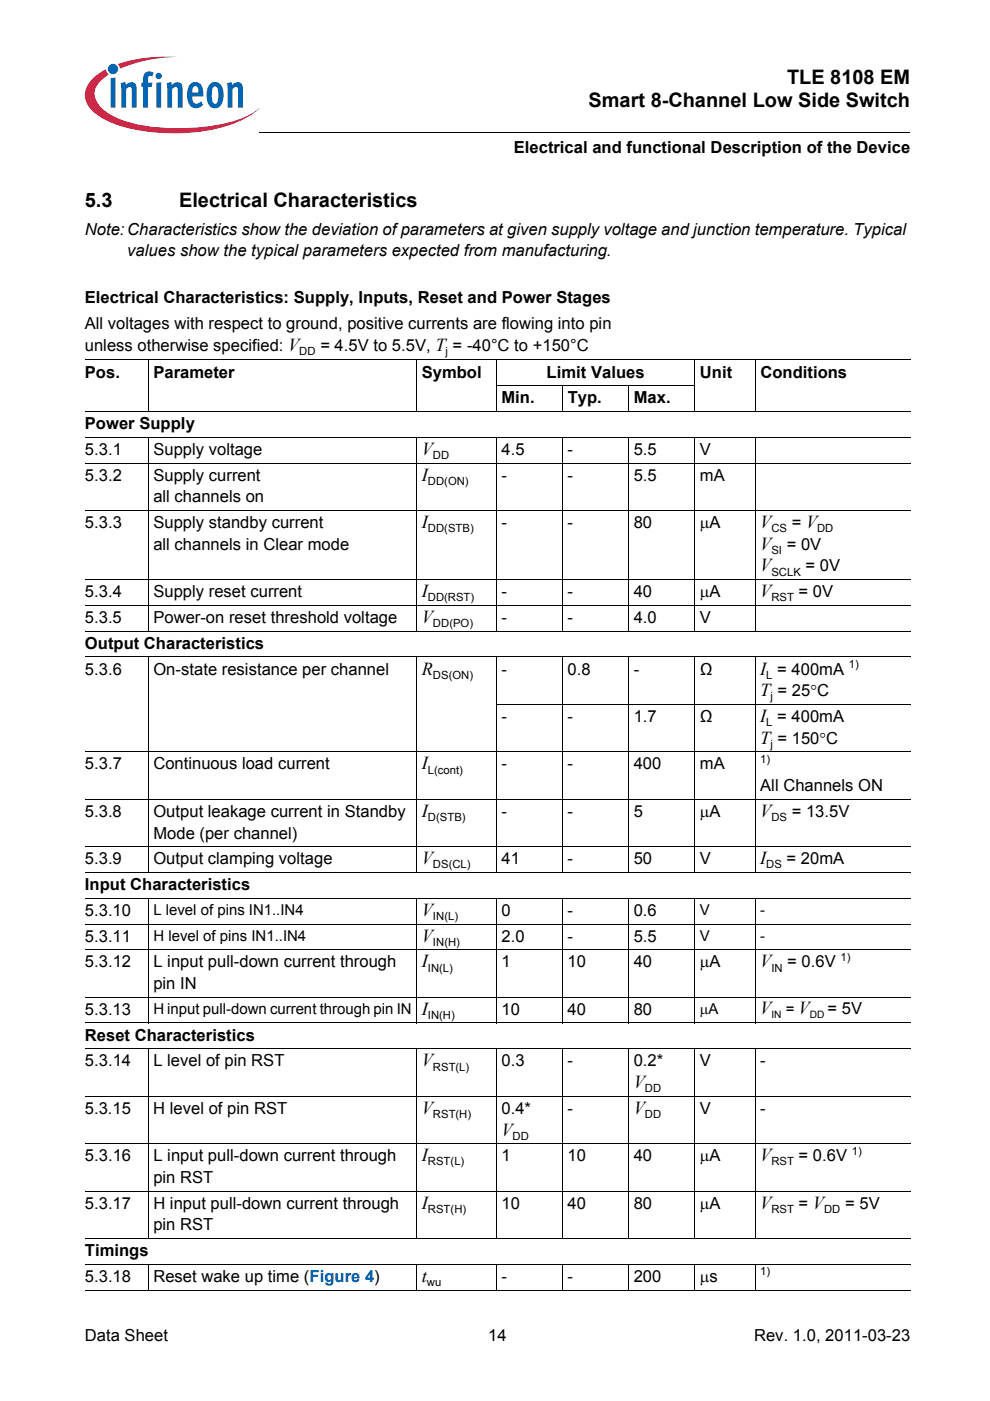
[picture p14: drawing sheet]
<svg xmlns="http://www.w3.org/2000/svg" width="210mm" height="297mm" viewBox="0 0 210 297" stroke-linecap="round" stroke-linejoin="round" font-family="sans-serif">
<defs><g id="words">
<g font-size="4.2">
<text x="166.9" y="17.8">TLE 8108 EM</text>
<text x="124.8" y="22.8">Smart 8-Channel Low Side Switch</text>
<text x="18" y="43.8">5.3</text>
<text x="38" y="43.8">Electrical Characteristics</text>
</g>
<g font-size="3.9">
<text x="89.4" y="96.5">V</text>
<text x="89.4" y="101.9">I</text>
<text x="89.4" y="112">I</text>
<text x="161.2" y="112">V</text>
<text x="161.2" y="116.6">V</text>
<text x="161.2" y="121.2">V</text>
<text x="89.4" y="126.6">I</text>
<text x="161.2" y="126.6">V</text>
<text x="89.4" y="132.1">V</text>
<text x="89.4" y="143">R</text>
<text x="161.2" y="143">I = 400mA</text>
<text x="161.2" y="147.6">T = 25°C</text>
<text x="161.2" y="153.1">I = 400mA</text>
<text x="161.2" y="157.7">T = 150°C</text>
<text x="89.4" y="163.1">I</text>
<text x="89.4" y="173.2">I</text>
<text x="161.2" y="173.2">V</text>
<text x="89.4" y="183.2">V</text>
<text x="161.2" y="183.2">I</text>
<text x="89.4" y="194.2">V</text>
<text x="89.4" y="199.6">V</text>
<text x="89.4" y="205.1">I</text>
<text x="161.2" y="205.1">V</text>
<text x="89.4" y="215.2">I</text>
<text x="161.2" y="214.9">V</text>
<text x="169.3" y="214.9">V</text>
<text x="89.4" y="226.1">V</text>
<text x="134.4" y="230.7">V</text>
<text x="89.4" y="236.2">V</text>
<text x="134.4" y="236.2">V</text>
<text x="106.3" y="240.7">V</text>
<text x="89.4" y="246.2">I</text>
<text x="161.2" y="246.2">V</text>
<text x="89.4" y="256.3">I</text>
<text x="161.2" y="256.3">V</text>
<text x="89.4" y="271.8">t</text>
</g>
<g font-size="3.5">
<text x="108.9" y="32.5">Electrical and functional Description of the Device</text>
<text x="18" y="49.7">Note:Characteristics show the deviation of parameters at given supply voltage and junction temperature. Typical</text>
<text x="27" y="54.3">values show the typical parameters expected from manufacturing.</text>
<text x="18" y="64.2">Electrical Characteristics: Supply, Inputs, Reset and Power Stages</text>
<text x="18" y="69.8">All voltages with respect to ground, positive currents are flowing into pin</text>
<text x="18" y="74.4">unless otherwise specified: V</text>
<text x="67.9" y="74.4">= 4.5V to 5.5V, T = -40°C to +150°C</text>
<text x="18" y="80.1">Pos.</text>
<text x="32.5" y="80.1">Parameter</text>
<text x="89.4" y="80.1">Symbol</text>
<text x="115.9" y="80.1">Limit Values</text>
<text x="148.4" y="80.1">Unit</text>
<text x="161.2" y="80.1">Conditions</text>
<text x="106.3" y="85.5">Min.</text>
<text x="120.4" y="85.5">Typ.</text>
<text x="134.4" y="85.5">Max.</text>
<text x="18" y="91">Power Supply</text>
<text x="18" y="101.9">5.3.2</text>
<text x="18" y="96.5">5.3.1</text>
<text x="32.5" y="96.5">Supply voltage</text>
<text x="32.5" y="101.9">Supply current</text>
<text x="106.3" y="96.5">4.5</text>
<text x="106.3" y="101.9">-</text>
<text x="120.4" y="96.5">-</text>
<text x="120.4" y="101.9">-</text>
<text x="134.4" y="96.5">5.5</text>
<text x="134.4" y="101.9">5.5</text>
<text x="148.4" y="96.5">V</text>
<text x="148.4" y="101.9">mA</text>
<text x="32.5" y="106.5">all channels on</text>
<text x="18" y="112">5.3.3</text>
<text x="32.5" y="112">Supply standby current</text>
<text x="106.3" y="112">-</text>
<text x="120.4" y="112">-</text>
<text x="134.4" y="112">80</text>
<text x="148.4" y="112">μA</text>
<text x="167.9" y="112">= V</text>
<text x="32.5" y="116.6">all channels in Clear mode</text>
<text x="166.8" y="116.6">= 0V</text>
<text x="170.8" y="121.2">= 0V</text>
<text x="18" y="126.6">5.3.4</text>
<text x="32.5" y="126.6">Supply reset current</text>
<text x="106.3" y="126.6">-</text>
<text x="120.4" y="126.6">-</text>
<text x="134.4" y="126.6">40</text>
<text x="148.4" y="126.6">μA</text>
<text x="169.3" y="126.6">= 0V</text>
<text x="18" y="137.6">Output Characteristics</text>
<text x="18" y="132.1">5.3.5</text>
<text x="32.5" y="132.1">Power-on reset threshold voltage</text>
<text x="106.3" y="132.1">-</text>
<text x="120.4" y="132.1">-</text>
<text x="134.4" y="132.1">4.0</text>
<text x="148.4" y="132.1">V</text>
<text x="18" y="143">5.3.6</text>
<text x="32.5" y="143">On-state resistance per channel</text>
<text x="106.3" y="143">-</text>
<text x="120.4" y="143">0.8</text>
<text x="134.4" y="143">-</text>
<text x="148.4" y="143">Ω</text>
<text x="106.3" y="153.1">-</text>
<text x="120.4" y="153.1">-</text>
<text x="134.4" y="153.1">1.7</text>
<text x="148.4" y="153.1">Ω</text>
<text x="18" y="163.1">5.3.7</text>
<text x="32.5" y="163.1">Continuous load current</text>
<text x="106.3" y="163.1">-</text>
<text x="120.4" y="163.1">-</text>
<text x="134.4" y="163.1">400</text>
<text x="148.4" y="163.1">mA</text>
<text x="161.2" y="167.7">All Channels ON</text>
<text x="18" y="173.2">5.3.8</text>
<text x="32.5" y="173.2">Output leakage current in Standby</text>
<text x="106.3" y="173.2">-</text>
<text x="120.4" y="173.2">-</text>
<text x="134.4" y="173.2">5</text>
<text x="148.4" y="173.2">μA</text>
<text x="167.9" y="173.2">= 13.5V</text>
<text x="32.5" y="177.8">Mode (per channel)</text>
<text x="18" y="183.2">5.3.9</text>
<text x="32.5" y="183.2">Output clamping voltage</text>
<text x="106.3" y="183.2">41</text>
<text x="120.4" y="183.2">-</text>
<text x="134.4" y="183.2">50</text>
<text x="148.4" y="183.2">V</text>
<text x="166.8" y="183.2">= 20mA</text>
<text x="18" y="188.7">Input Characteristics</text>
<text x="18" y="194.2">5.3.10</text>
<text x="106.3" y="194.2">0</text>
<text x="120.4" y="194.2">-</text>
<text x="134.4" y="194.2">0.6</text>
<text x="18" y="199.6">5.3.11</text>
<text x="106.3" y="199.6">2.0</text>
<text x="120.4" y="199.6">-</text>
<text x="134.4" y="199.6">5.5</text>
<text x="18" y="205.1">5.3.12</text>
<text x="32.5" y="209.7">pin IN</text>
<text x="32.5" y="205.1">L input pull-down current through</text>
<text x="106.3" y="205.1">1</text>
<text x="120.4" y="205.1">10</text>
<text x="134.4" y="205.1">40</text>
<text x="148.4" y="205.1">μA</text>
<text x="166.9" y="205.1">= 0.6V</text>
<text x="18" y="215.2">5.3.13</text>
<text x="106.3" y="215.2">10</text>
<text x="120.4" y="215.2">40</text>
<text x="134.4" y="215.2">80</text>
<text x="175.5" y="214.9">= 5V</text>
<text x="18" y="220.6">Reset Characteristics</text>
<text x="18" y="226.1">5.3.14</text>
<text x="32.5" y="226.1">L level of pin RST</text>
<text x="106.3" y="226.1">0.3</text>
<text x="120.4" y="226.1">-</text>
<text x="134.4" y="226.1">0.2*</text>
<text x="148.4" y="226.1">V</text>
<text x="161.2" y="226.1">-</text>
<text x="18" y="236.2">5.3.15</text>
<text x="32.5" y="236.2">H level of pin RST</text>
<text x="106.3" y="236.2">0.4*</text>
<text x="120.4" y="236.2">-</text>
<text x="148.4" y="236.2">V</text>
<text x="161.2" y="236.2">-</text>
<text x="18" y="246.2">5.3.16</text>
<text x="32.5" y="250.8">pin RST</text>
<text x="32.5" y="246.2">L input pull-down current through</text>
<text x="106.3" y="246.2">1</text>
<text x="120.4" y="246.2">10</text>
<text x="134.4" y="246.2">40</text>
<text x="148.4" y="246.2">μA</text>
<text x="169.3" y="246.2">= 0.6V</text>
<text x="18" y="256.3">5.3.17</text>
<text x="32.5" y="256.3">H input pull-down current through</text>
<text x="106.3" y="256.3">10</text>
<text x="120.4" y="256.3">40</text>
<text x="134.4" y="256.3">80</text>
<text x="148.4" y="256.3">μA</text>
<text x="169.3" y="256.3">= V</text>
<text x="179.2" y="256.3">= 5V</text>
<text x="32.5" y="260.9">pin RST</text>
<text x="18" y="266.3">Timings</text>
<text x="18" y="271.8">5.3.18</text>
<text x="32.5" y="271.8">Reset wake up time (Figure 4)</text>
<text x="106.3" y="271.8">-</text>
<text x="120.4" y="271.8">-</text>
<text x="134.4" y="271.8">200</text>
<text x="148.4" y="271.8">μs</text>
<text x="18" y="284.4">Data Sheet</text>
<text x="103.5" y="284.4">14</text>
<text x="159.9" y="284.4">Rev. 1.0, 2011-03-23</text>
</g>
<g font-size="3.2">
<text x="32.5" y="194">L level of pins IN1..IN4</text>
<text x="148.4" y="194">V</text>
<text x="161.2" y="194">-</text>
<text x="32.5" y="199.4">H level of pins IN1..IN4</text>
<text x="148.4" y="199.4">V</text>
<text x="161.2" y="199.4">-</text>
<text x="32.5" y="214.9">H input pull-down current through pin IN</text>
<text x="148.4" y="214.9">μA</text>
<text x="166.6" y="214.9">=</text>
</g>
<g font-size="2.4">
<text x="63.5" y="75.3">DD</text>
<text x="94.5" y="75.3">j</text>
<text x="91.8" y="97.3">DD</text>
<text x="90.7" y="102.8">DD(ON)</text>
<text x="90.7" y="112.9">DD(STB)</text>
<text x="163.6" y="112.9">CS</text>
<text x="173.3" y="112.9">DD</text>
<text x="163.6" y="117.5">SI</text>
<text x="163.6" y="122">SCLK</text>
<text x="90.7" y="127.5">DD(RST)</text>
<text x="163.6" y="127.5">RST</text>
<text x="91.8" y="133">DD(PO)</text>
<text x="91.8" y="143.9">DS(ON)</text>
<text x="162.5" y="143.9">L</text>
<text x="180" y="141.6">1)</text>
<text x="163.3" y="148.5">j</text>
<text x="162.5" y="154">L</text>
<text x="161.2" y="161.7">1)</text>
<text x="163.3" y="158.6">j</text>
<text x="90.7" y="164">L(cont)</text>
<text x="90.7" y="174.1">D(STB)</text>
<text x="163.6" y="174.1">DS</text>
<text x="91.8" y="184.1">DS(CL)</text>
<text x="162.5" y="184.1">DS</text>
<text x="91.8" y="195.1">IN(L)</text>
<text x="91.8" y="200.5">IN(H)</text>
<text x="178.2" y="203.7">1)</text>
<text x="90.7" y="206">IN(L)</text>
<text x="163.6" y="206">IN</text>
<text x="90.7" y="216">IN(H)</text>
<text x="91.8" y="227">RST(L)</text>
<text x="136.7" y="231.6">DD</text>
<text x="91.8" y="237">RST(H)</text>
<text x="136.7" y="237">DD</text>
<text x="108.7" y="241.6">DD</text>
<text x="180.6" y="244.8">1)</text>
<text x="90.7" y="247.1">RST(L)</text>
<text x="163.6" y="247.1">RST</text>
<text x="90.7" y="257.2">RST(H)</text>
<text x="163.6" y="257.2">RST</text>
<text x="174.7" y="257.2">DD</text>
<text x="90.5" y="272.7">wu</text>
<text x="161.2" y="270.4">1)</text>
</g>
<g font-size="2.2">
<text x="163.6" y="215.7">IN</text>
<text x="171.7" y="215.7">DD</text>
</g>
</g></defs>
<circle cx="24" cy="14.6" r="1.09" fill="#0066b3"/>
<g fill="#ed1941">
<path d="M25 13.6l.8-.3a32.5 32.5 0 0 1 12-1.2 31.8 31.8 0 0 0-11.7 2.2l-.7 .3z"/>
<path d="M19.4 16.9a11.2 11.2 0 0 1 3.1-2.2l.1 .6 .5 .5a5 5 0 0 0-3 4.3 6 6 0 0 0 3.4 4.2 31.6 31.6 0 0 0 15.9 2.9 31.7 31.7 0 0 0 14-3.1l1.6-1.2a17.5 17.5 0 0 1-8.9 4.4 41.1 41.1 0 0 1-22.7-1.4 9.4 9.4 0 0 1-5.1-4.1 4.3 4.3 0 0 1 1.1-4.9z"/>
</g>
<g fill="#0066b3">
<path d="M23.5 16.6l1-.2v6.4h-1z"/>
<path d="M25.6 17.6l.9-.2 .2 .6a1.22 1.22 0 0 1 1.4-.6 1.22 1.22 0 0 1 .9 1.4v4h-1.1v-4.1a.42 .42 0 0 0-.6-.2l-.6 .4v3.9h-1z"/>
<path d="M30.8 15.4l.8-.3 .8 .2 .2 .1-.3 .8-.2-.1a.47 .47 0 0 0-.7 .3v1.1h.9l-.1 .9h-.8v4.4h-1.1v-4.4h-.3v-.9h.3v-.7a1.77 1.77 0 0 1 .5-1.4z"/>
<path d="M35.3 17.6l1-.2 .1 .6a1.22 1.22 0 0 1 1.5-.6 1.22 1.22 0 0 1 .8 1.4v4h-1l-.1-4.1a.42 .42 0 0 0-.6-.2l-.5 .4v3.9h-1z"/>
<path d="M48.1 17.6l1-.2 .1 .6a1.22 1.22 0 0 1 1.5-.6 1.22 1.22 0 0 1 .8 1.4v4h-1l-.1-4.1a.41 .41 0 0 0-.6-.2l-.5 .4v3.9h-1z"/>
<path d="M33 16.1a.68 .68 0 0 1 1.3 0 .68 .68 0 0 1-1.3 0zM33.1 17.6l1.1-.2v5.4h-1.1z"/>
<path d="M40.4 17.8a1.59 1.59 0 0 1 1.8-.2 1.59 1.59 0 0 1 .8 1.5l.1 1.4h-2.3a1.09 1.09 0 0 0 .2 1.1 1.09 1.09 0 0 0 1.2 .3l.4-.4 .4 .7a1.88 1.88 0 0 1-2.1 .6 1.88 1.88 0 0 1-1.2-1.9v-1.7l.3-.8zM41 18.5l-.2 1.1h1.3l-.1-.7a.58 .58 0 0 0-.3-.6 .58 .58 0 0 0-.7 .2z"/>
<path d="M44.6 17.7a1.76 1.76 0 0 1 2 0 1.76 1.76 0 0 1 .8 1.7v1.3a1.96 1.96 0 0 1-2.4 2.2 2.94 2.94 0 0 1-1.2-3.3 2.79 2.79 0 0 1 .8-1.9zM45.2 18.5a4.3 4.3 0 0 0 .1 3.4l.3 .1a1.54 1.54 0 0 0 .7-1.9v-.4a1.19 1.19 0 0 0-.7-1.4z"/>
</g>
<path d="M18 29h46v5h-46z" fill="#fff"/>
<path d="M55 28v.1z" fill="#000"/>
<g fill="none" stroke="#000" stroke-width=".21">
<path d="M55 28h137.9M18 76.3h175M31.5 76.2v11.1M88.4 76.2v11.1M105.3 76.2v11.1M147.3 76.2v11.1M160.1 76.2v11.1M18 87.2h175M18 92.7h175M18 98.2h175M31.5 92.6v41.3M88.4 92.6v41.3"/>
<path d="M105.2 81.8h42.2M105.3 92.6v41.3M119.3 81.7v5.6M119.3 92.6v41.3M133.3 81.7v5.6M133.3 92.6v41.3M147.3 92.6v41.3M160.1 92.6v41.3M18 108.2h175M18 122.9h175M18 128.3h175M18 133.8h175"/>
<path d="M18 139.3h175M31.5 139.2v45.8M88.4 139.2v45.8M105.3 139.2v45.8M119.3 139.2v45.8M133.3 139.2v45.8M147.3 139.2v45.8M160.1 139.2v45.8M18 159.4h175M105.2 149.3h87.8M18 169.4h175M18 179.5h175"/>
<path d="M18 185h175M18 190.4h175M18 195.9h175M31.5 190.4v26.5M88.4 190.4v26.5M105.3 190.4v26.5M119.3 190.4v26.5M133.3 190.4v26.5M147.3 190.4v26.5M160.1 190.4v26.5M18 201.4h175M18 211.4h175"/>
<path d="M18 216.9h175M18 222.4h175M18 232.4h175M31.5 222.3v40.3M88.4 222.3v40.3M105.3 222.3v40.3M119.3 222.3v40.3M133.3 222.3v40.3M147.3 222.3v40.3M160.1 222.3v40.3M18 242.5h175M18 252.5h175"/>
<path d="M18 262.6h175M18 268h175M18 273.5h175M31.5 268v5.6M88.4 268v5.6M105.3 268v5.6M119.3 268v5.6M133.3 268v5.6M147.3 268v5.6M160.1 268v5.6"/>
</g>
<use href="#words"/>
</svg>
